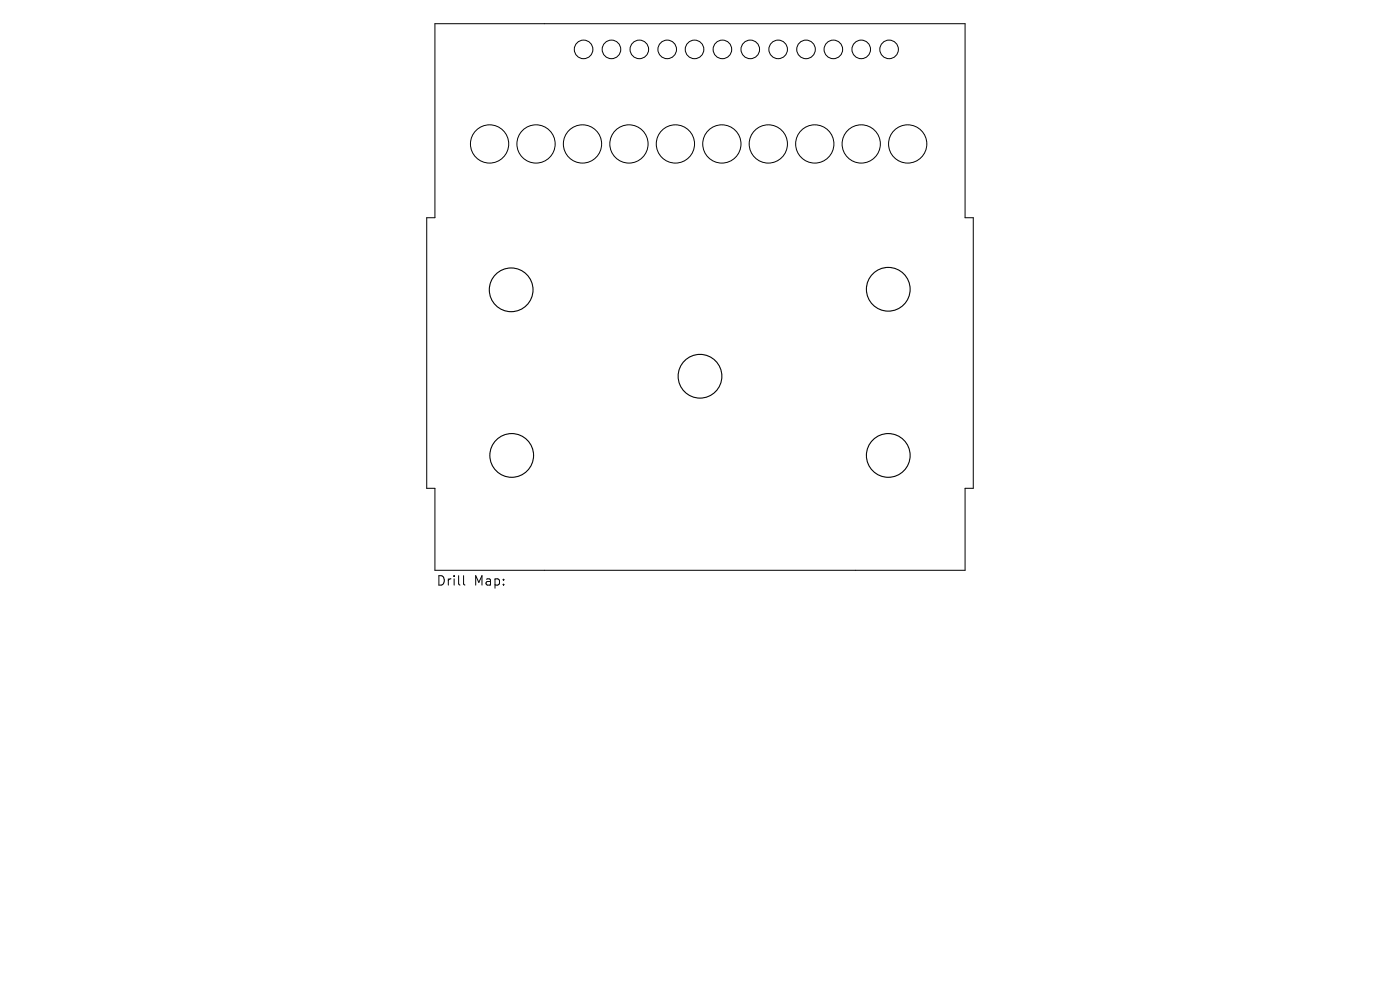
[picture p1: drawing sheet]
<svg xmlns="http://www.w3.org/2000/svg" width="297mm" height="210mm" viewBox="0 0 297 210" stroke-linecap="round" stroke-linejoin="round" font-family="sans-serif">
<defs><g id="words">
<g font-size="2.8">
<text x="92.5" y="124.5">Drill</text>
<text x="100.5" y="124.5">Map:</text>
</g>
</g></defs>
<g fill="none" stroke="#000" stroke-width=".21">
<path d="M92.3 5h112.4v41.2h1.8v57.4h-1.8v17.4h-112.4v-17.4h-1.8v-57.4h1.8zM98.3 122.1v1.7l.3 .3"/>
<circle cx="123.8" cy="10.5" r="1.97"/>
<circle cx="129.7" cy="10.5" r="1.97"/>
<circle cx="135.6" cy="10.5" r="1.97"/>
<circle cx="141.5" cy="10.5" r="1.97"/>
<circle cx="147.3" cy="10.5" r="1.97"/>
<circle cx="153.3" cy="10.5" r="1.97"/>
<circle cx="159.2" cy="10.5" r="1.97"/>
<circle cx="165.1" cy="10.5" r="1.97"/>
<circle cx="171" cy="10.5" r="1.97"/>
<circle cx="176.8" cy="10.5" r="1.97"/>
<circle cx="182.7" cy="10.5" r="1.97"/>
<circle cx="188.6" cy="10.5" r="1.97"/>
<circle cx="103.9" cy="30.5" r="4.1"/>
<circle cx="113.7" cy="30.5" r="4.1"/>
<circle cx="123.6" cy="30.5" r="4.1"/>
<circle cx="133.4" cy="30.5" r="4.1"/>
<circle cx="143.3" cy="30.5" r="4.1"/>
<circle cx="153.1" cy="30.5" r="4.1"/>
<circle cx="163" cy="30.5" r="4.1"/>
<circle cx="172.8" cy="30.5" r="4.1"/>
<circle cx="182.7" cy="30.5" r="4.1"/>
<circle cx="192.6" cy="30.5" r="4.1"/>
</g>
<g fill="none" stroke="#000" stroke-width=".23">
<circle cx="108.4" cy="61.5" r="4.6"/>
<circle cx="148.5" cy="79.8" r="4.6"/>
<circle cx="188.4" cy="61.4" r="4.6"/>
<circle cx="108.6" cy="96.6" r="4.6"/>
<circle cx="188.4" cy="96.6" r="4.6"/>
</g>
<use href="#words"/>
</svg>
